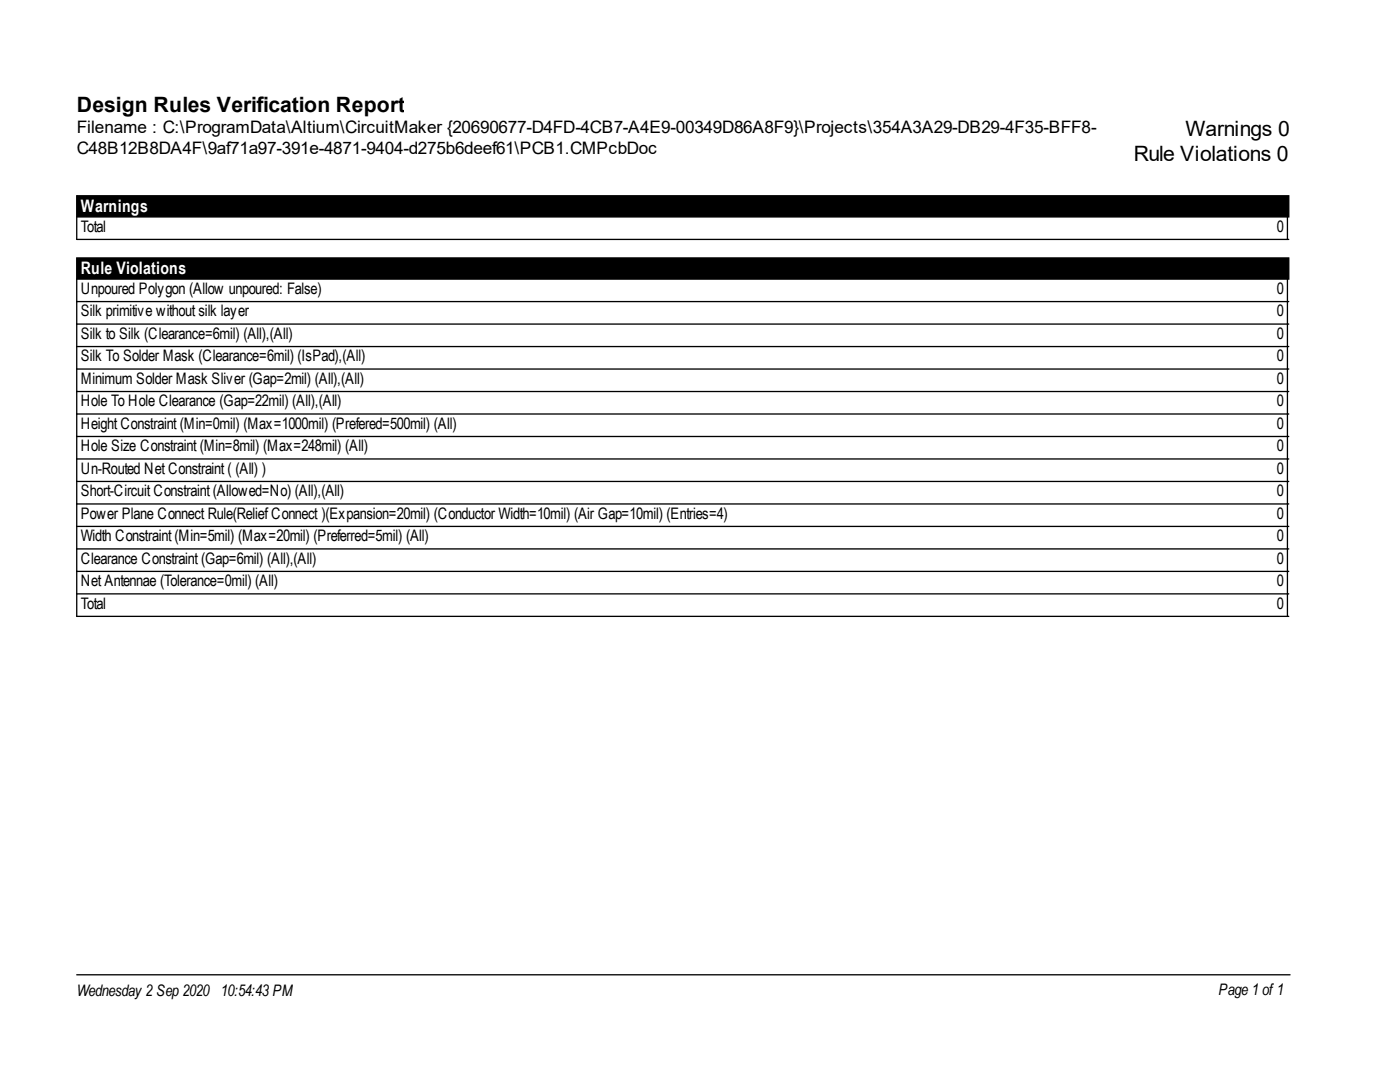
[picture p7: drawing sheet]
<svg xmlns="http://www.w3.org/2000/svg" width="279mm" height="216mm" viewBox="0 0 279 216" stroke-linecap="round" stroke-linejoin="round" font-family="sans-serif">
<defs><g id="words">
<g font-size="4.2">
<text x="15.3" y="22.3">Design Rules Verification Report</text>
<text x="236.6" y="27.1">Warnings 0</text>
<text x="226.3" y="32.1">Rule Violations 0</text>
</g>
<g font-size="3.4">
<text x="15.3" y="26.6">Filename : C:\ProgramData\Altium\CircuitMaker {20690677-D4FD-4CB7-A4E9-00349D86A8F9}\Projects\354A3A29-DB29-4F35-BFF8-</text>
<text x="15.3" y="30.8">C48B12B8DA4F\9af71a97-391e-4871-9404-d275b6deef61\PCB1.CMPcbDoc</text>
</g>
<g font-size="3.4" fill="#fff">
<text x="16.1" y="42.3">Warnings</text>
<text x="16.1" y="54.7">Rule Violations</text>
</g>
<g font-size="3.2">
<text x="16.1" y="46.2">Total</text>
<text x="254.8" y="46.2">0</text>
<text x="16.1" y="58.6">Unpoured Polygon (Allow unpoured: False)</text>
<text x="254.8" y="58.6">0</text>
<text x="16.1" y="63.1">Silk primitive without silk layer</text>
<text x="254.8" y="63.1">0</text>
<text x="16.1" y="67.6">Silk to Silk (Clearance=6mil) (All),(All)</text>
<text x="254.8" y="67.6">0</text>
<text x="16.1" y="72.1">Silk To Solder Mask (Clearance=6mil) (IsPad),(All)</text>
<text x="16.1" y="76.6">Minimum Solder Mask Sliver (Gap=2mil) (All),(All)</text>
<text x="254.8" y="72.1">0</text>
<text x="254.8" y="76.6">0</text>
<text x="16.1" y="81">Hole To Hole Clearance (Gap=22mil) (All),(All)</text>
<text x="254.8" y="81">0</text>
<text x="16.1" y="85.5">Height Constraint (Min=0mil) (Max=1000mil) (Prefered=500mil) (All)</text>
<text x="254.8" y="85.5">0</text>
<text x="16.1" y="90">Hole Size Constraint (Min=8mil) (Max=248mil) (All)</text>
<text x="16.1" y="94.5">Un-Routed Net Constraint ( (All) )</text>
<text x="254.8" y="90">0</text>
<text x="254.8" y="94.5">0</text>
<text x="16.1" y="99">Short-Circuit Constraint (Allowed=No) (All),(All)</text>
<text x="254.8" y="99">0</text>
<text x="16.1" y="103.5">Power Plane Connect Rule(ReliefConnect )(Expansion=20mil) (Conductor Width=10mil) (Air Gap=10mil) (Entries=4)</text>
<text x="16.1" y="108">Width Constraint (Min=5mil) (Max=20mil) (Preferred=5mil) (All)</text>
<text x="254.8" y="103.5">0</text>
<text x="254.8" y="108">0</text>
<text x="16.1" y="112.4">Clearance Constraint (Gap=6mil) (All),(All)</text>
<text x="254.8" y="112.4">0</text>
<text x="16.1" y="116.9">Net Antennae (Tolerance=0mil) (All)</text>
<text x="254.8" y="116.9">0</text>
<text x="16.1" y="121.4">Total</text>
<text x="254.8" y="121.4">0</text>
<text x="15.3" y="198.7">Wednesday 2 Sep 2020</text>
<text x="44.1" y="198.7">10:54:43 PM</text>
<text x="243.2" y="198.5">Page 1 of1</text>
</g>
</g></defs>
<path d="M15.3 39.1h241.9v4.2h-241.9zM15.3 51.5h241.9v4.2h-241.9z" fill="#000" stroke="#000" stroke-width=".26"/>
<g fill="none" stroke="#000" stroke-width=".26">
<path d="M15.3 43.3v4.5h241.9M15.3 55.7v67.3h241.9M256.9 43.3v4.5M256.9 55.7v67.3M15.3 60.2h241.9M15.3 64.7h241.9M15.3 69.2h241.9M15.3 73.6h241.9M15.3 78.1h241.9M15.3 82.6h241.9M15.3 87.1h241.9M15.3 91.6h241.9"/>
<path d="M15.3 96.1h241.9M15.3 100.6h241.9M15.3 105h241.9M15.3 109.5h241.9M15.3 114h241.9M15.3 118.5h241.9M15.3 194.5h242.2"/>
</g>
<use href="#words"/>
</svg>
